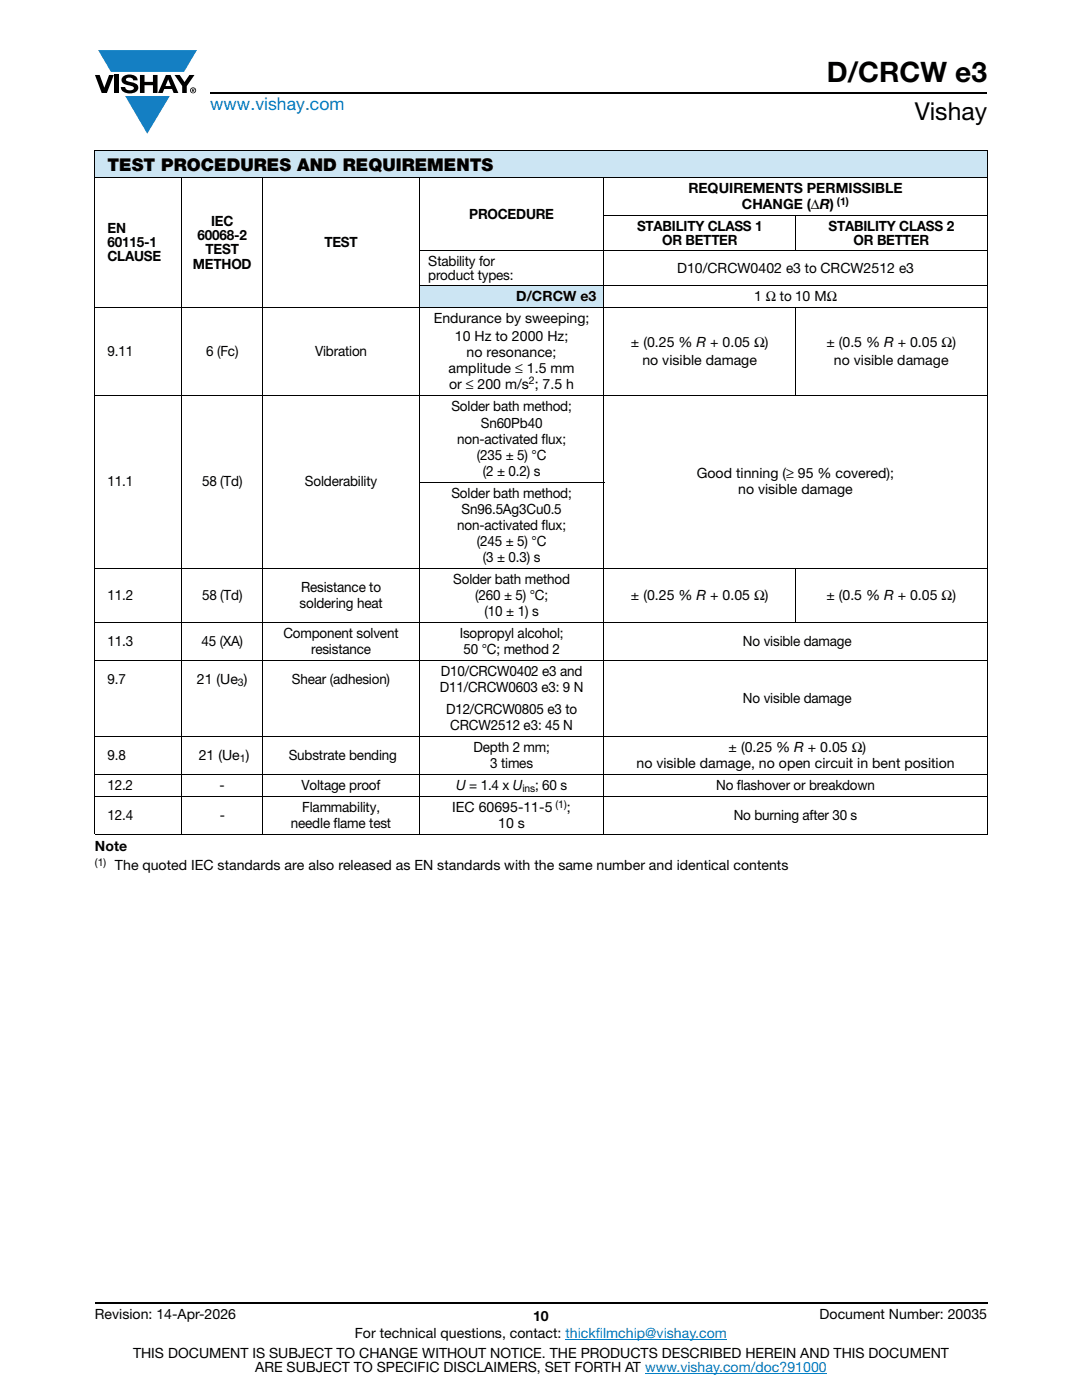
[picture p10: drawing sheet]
<svg xmlns="http://www.w3.org/2000/svg" width="216mm" height="279mm" viewBox="0 0 216 279" stroke-linecap="round" stroke-linejoin="round" font-family="sans-serif">
<defs><g id="words">
<text font-size="5.6" x="165" y="16.4">D/CRCW e3</text>
<text font-size="4.9" x="182.5" y="24">Vishay</text>
<text font-size="3.5" fill="#007ec4" x="42" y="21.9">www.vishay.com</text>
<text font-size="3.5" x="21.4" y="34.1">TEST PROCEDURES AND REQUIREMENTS</text>
<g font-size="2.8">
<text x="137.4" y="38.6">REQUIREMENTS PERMISSIBLE</text>
<text x="148" y="41.8">CHANGE (ΔR)</text>
<text x="21.4" y="46.5">EN</text>
<text x="39.4" y="47.9">60068-2</text>
<text x="42.1" y="45.1">IEC</text>
<text x="93.6" y="43.7">PROCEDURE</text>
<text x="127.1" y="46.1">STABILITY CLASS 1</text>
<text x="165.3" y="46.1">STABILITY CLASS 2</text>
<text x="21.4" y="49.4">60115-1</text>
<text x="21.4" y="52.2">CLAUSE</text>
<text x="38.5" y="53.6">METHOD</text>
<text x="41" y="50.8">TEST</text>
<text x="64.7" y="49.4">TEST</text>
<text x="85.4" y="53">Stability for</text>
<text x="132.1" y="48.9">OR BETTER</text>
<text x="170.3" y="48.9">OR BETTER</text>
<text x="85.4" y="55.8">product types:</text>
<text x="135.1" y="54.4">D10/CRCW0402 e3 to CRCW2512 e3</text>
<text x="86.6" y="64.5">Endurance by sweeping;</text>
<text x="103" y="60.1">D/CRCW e3</text>
<text x="150.5" y="60.1">1 Ω to 10 MΩ</text>
<text x="21.4" y="71">9.11</text>
<text x="41.1" y="71">6 (Fc)</text>
<text x="62.9" y="71">Vibration</text>
<text x="90.8" y="68">10 Hz to 2000 Hz;</text>
<text x="93.1" y="71.2">no resonance;</text>
<text x="125.9" y="69.3">± (0.25 % R + 0.05 Ω)</text>
<text x="164.9" y="69.3">± (0.5 % R + 0.05 Ω)</text>
<text x="89.5" y="74.4">amplitude ≤ 1.5 mm</text>
<text x="89.6" y="77.6">or ≤ 200 m/s ; 7.5 h</text>
<text x="128.2" y="72.8">no visible damage</text>
<text x="166.4" y="72.8">no visible damage</text>
<text x="90.1" y="82">Solder bath method;</text>
<text x="91.2" y="88.7">non-activated flux;</text>
<text x="95.9" y="85.5">Sn60Pb40</text>
<text x="95.2" y="91.8">(235 ± 5) °C</text>
<text x="96.4" y="95">(2 ± 0.2) s</text>
<text x="139" y="95.5">Good tinning (≥ 95 % covered);</text>
<text x="21.4" y="97">11.1</text>
<text x="40.3" y="97">58 (Td)</text>
<text x="60.8" y="97">Solderability</text>
<text x="90.1" y="99.4">Solder bath method;</text>
<text x="147.3" y="98.6">no visible damage</text>
<text x="91.2" y="105.8">non-activated flux;</text>
<text x="92.1" y="102.6">Sn96.5Ag3Cu0.5</text>
<text x="95.2" y="109">(245 ± 5) °C</text>
<text x="96.4" y="112.1">(3 ± 0.3) s</text>
<text x="21.4" y="119.7">11.2</text>
<text x="40.3" y="119.7">58 (Td)</text>
<text x="60.1" y="118.1">Resistance to</text>
<text x="90.4" y="116.5">Solder bath method</text>
<text x="94.8" y="119.7">(260 ± 5) °C;</text>
<text x="125.9" y="119.7">± (0.25 % R + 0.05 Ω)</text>
<text x="164.9" y="119.7">± (0.5 % R + 0.05 Ω)</text>
<text x="59.8" y="121.3">soldering heat</text>
<text x="96.7" y="122.9">(10 ± 1) s</text>
<text x="21.4" y="128.9">11.3</text>
<text x="40.2" y="128.9">45 (XA)</text>
<text x="56.6" y="127.3">Component solvent</text>
<text x="62.1" y="130.5">resistance</text>
<text x="91.7" y="127.3">Isopropyl alcohol;</text>
<text x="92.5" y="130.5">50 °C; method 2</text>
<text x="148.3" y="128.9">No visible damage</text>
<text x="21.4" y="136.5">9.7</text>
<text x="39.3" y="136.5">21 (Ue )</text>
<text x="58.3" y="136.5">Shear (adhesion)</text>
<text x="87.9" y="134.9">D10/CRCW0402 e3 and</text>
<text x="87.8" y="138.1">D11/CRCW0603 e3: 9 N</text>
<text x="89" y="142.5">D12/CRCW0805 e3 to</text>
<text x="148.3" y="140.3">No visible damage</text>
<text x="89.9" y="145.6">CRCW2512 e3: 45 N</text>
<text x="21.4" y="151.6">9.8</text>
<text x="39.7" y="151.6">21 (Ue )</text>
<text x="57.6" y="151.6">Substrate bending</text>
<text x="94.5" y="150.1">Depth 2 mm;</text>
<text x="97.8" y="153.2">3 times</text>
<text x="127" y="153.2">no visible damage, no open circuit in bent position</text>
<text x="145.4" y="150.1">± (0.25 % R + 0.05 Ω)</text>
<text x="21.4" y="157.6">12.2</text>
<text x="43.8" y="157.6">-</text>
<text x="60.2" y="157.6">Voltage proof</text>
<text x="91" y="157.6">U = 1.4 x U</text>
<text x="106.8" y="157.6">; 60 s</text>
<text x="142.9" y="157.6">No flashover or breakdown</text>
<text x="21.4" y="163.6">12.4</text>
<text x="43.8" y="163.6">-</text>
<text x="58" y="165.2">needle flame test</text>
<text x="60.3" y="162.1">Flammability,</text>
<text x="90.3" y="162.1">IEC 60695-11-5</text>
<text x="99.4" y="165.2">10 s</text>
<text x="113.1" y="162.1">;</text>
<text x="146.4" y="163.6">No burning after 30 s</text>
<text x="18.9" y="169.8">Note</text>
<text x="22.9" y="173.7">The quoted IEC standards are also released as EN standards with the same number and identical contents</text>
<text x="18.9" y="263.3">Revision: 14-Apr-2026</text>
<text x="106.4" y="263.6">10</text>
<text x="163.6" y="263.3">Document Number: 20035</text>
<text x="70.8" y="267.1">For technical questions, contact: thickfilmchip@vishay.com</text>
<text x="26.5" y="271">THIS DOCUMENT IS SUBJECT TO CHANGE WITHOUT NOTICE. THE PRODUCTS DESCRIBED HEREIN AND THIS DOCUMENT</text>
<text x="50.9" y="273.8">ARE SUBJECT TO SPECIFIC DISCLAIMERS, SET FORTH AT www.vishay.com/doc?91000</text>
</g>
<g font-size="2.1">
<text x="167" y="40.9">(1)</text>
<text x="105.5" y="76.7">2</text>
<text x="47.5" y="137">3</text>
<text x="47.9" y="152.1">1</text>
<text x="104.3" y="158.2">ins</text>
<text x="110.8" y="161.2">(1)</text>
<text x="18.9" y="172.8">(1)</text>
</g>
</g></defs>
<g fill="#147fc3">
<path d="M19.6 10h19.7l-2.6 4.3h-1.1h-13.5z"/>
<path d="M25 19.2h8.9l-4.5 7.5z"/>
</g>
<g fill="#000">
<path d="M18.9 15h1l.9 2.5 1-2.5h.9l-1.4 3.6h-1zM22.9 15h.9v3.6h-.9zM24.6 15.3a2.1 2.1 0 0 1 2.8 .3l.1 .4h-.9a.79 .79 0 0 0-.7-.5 .79 .79 0 0 0-.8 .4l.3 .3 1 .2a1.08 1.08 0 0 1 1.2 1 1.08 1.08 0 0 1-1.1 1.2 1.73 1.73 0 0 1-2.4-1.2h.9a.96 .96 0 0 0 .8 .6 .96 .96 0 0 0 .9-.4 1.31 1.31 0 0 0-1.2-.6 1.03 1.03 0 0 1-1.1-.6 1.03 1.03 0 0 1 .2-1.1zM27.9 15h.9v1.3h1.7v-1.3h.9v3.6h-.9v-1.6h-1.7v1.6h-.9zM34.8 15h1.1l.9 1.4 1-1.4h1l-1.5 2.2v1.4h-.9v-1.4z"/>
<path d="M33.6 15.9l.5 1.3h-1.1zM33.1 15l-1.6 3.6h1l.3-.8h1.5l.3 .8h1l-1.6-3.6z"/>
<path d="M38.4 17.8h.2v.2h-.2zM38.3 17.7v.7h.1v-.3l.4 .3-.2-.3 .2-.2-.1-.2z"/>
<path d="M38.1 18a.46 .46 0 0 1 .9 0 .46 .46 0 0 1-.9 0zM37.9 18a.6 .6 0 0 0 1.2 0 .6 .6 0 0 0-1.2 0z"/>
</g>
<path d="M42 18.6h155M18.9 260h178.1" fill="none" stroke="#000" stroke-width=".36"/>
<path d="M112.8 267.3h32.3M128.7 274h36.3" fill="none" stroke="#007ec4" stroke-width=".2"/>
<g fill="#cce5f3">
<path d="M18.9 30h178.1v5.5h-178.1z"/>
<path d="M83.7 57h36.8v4.4h-36.8z"/>
</g>
<g fill="none" stroke="#000" stroke-width=".2">
<path d="M18.9 30h178.1M18.9 35.5h178.1M18.9 30.1v136.3M36.2 35.4v131.2M52.4 35.4v131.2M83.7 35.4v131.2M120.5 35.4v131.2M197 30.1v136.3M83.6 50h113.4M83.6 57h113.4M120.4 43.1h76.6M158.7 43v7.1"/>
<path d="M18.9 61.4h178.1M18.9 78.8h178.1M158.7 61.3v17.7M83.6 96.3h37M18.9 113.4h178.1M158.7 113.3v11M18.9 124.2h178.1M18.9 131.8h178.1M18.9 146.9h178.1M18.9 154.5h178.1M18.9 158.9h178.1M18.9 166.5h178.1"/>
</g>
<use href="#words"/>
</svg>
